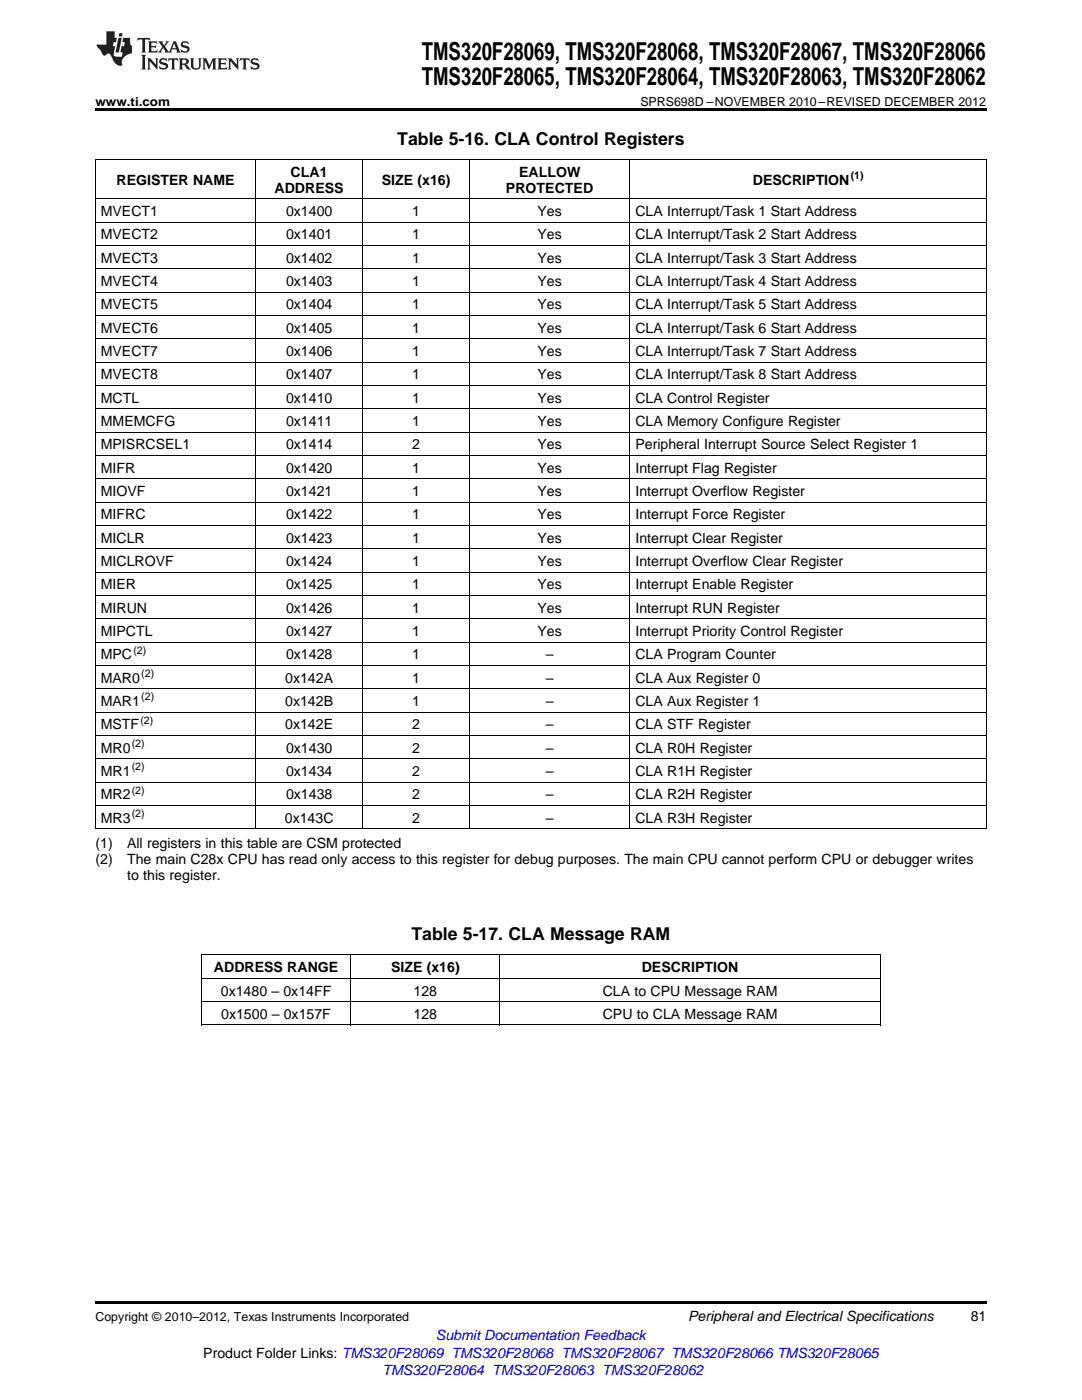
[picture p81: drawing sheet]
<svg xmlns="http://www.w3.org/2000/svg" width="216mm" height="279mm" viewBox="0 0 216 279" stroke-linecap="round" stroke-linejoin="round" font-family="sans-serif">
<defs><g id="words">
<g font-size="4.9">
<text x="84.2" y="12">TMS320F28069, TMS320F28068, TMS320F28067, TMS320F28066</text>
<text x="84.2" y="16.9">TMS320F28065, TMS320F28064, TMS320F28063, TMS320F28062</text>
</g>
<g font-size="3.5">
<text x="79.3" y="28.9">Table 5-16. CLA Control Registers</text>
<text x="82.1" y="187.7">Table 5-17. CLA Message RAM</text>
</g>
<g font-size="2.8">
<text x="58" y="35.3">CLA1</text>
<text x="103.6" y="35.3">EALLOW</text>
<text x="23.2" y="36.9">REGISTER NAME</text>
<text x="54.8" y="38.5">ADDRESS</text>
<text x="76.2" y="36.9">SIZE (x16)</text>
<text x="101" y="38.5">PROTECTED</text>
<text x="150.2" y="36.9">DESCRIPTION</text>
<text x="20.1" y="43.1">MVECT1</text>
<text x="20.1" y="47.8">MVECT2</text>
<text x="57.1" y="43.1">0x1400</text>
<text x="57.1" y="47.8">0x1401</text>
<text x="82.3" y="43.1">1</text>
<text x="82.3" y="47.8">1</text>
<text x="107.2" y="43.1">Yes</text>
<text x="107.2" y="47.8">Yes</text>
<text x="126.8" y="43.1">CLA Interrupt/Task 1 Start Address</text>
<text x="126.8" y="47.8">CLA Interrupt/Task 2 Start Address</text>
<text x="20.1" y="52.4">MVECT3</text>
<text x="57.1" y="52.4">0x1402</text>
<text x="82.3" y="52.4">1</text>
<text x="107.2" y="52.4">Yes</text>
<text x="126.8" y="52.4">CLA Interrupt/Task 3 Start Address</text>
<text x="20.1" y="57.1">MVECT4</text>
<text x="57.1" y="57.1">0x1403</text>
<text x="82.3" y="57.1">1</text>
<text x="107.2" y="57.1">Yes</text>
<text x="126.8" y="57.1">CLA Interrupt/Task 4 Start Address</text>
<text x="20.1" y="61.7">MVECT5</text>
<text x="57.1" y="61.7">0x1404</text>
<text x="82.3" y="61.7">1</text>
<text x="107.2" y="61.7">Yes</text>
<text x="126.8" y="61.7">CLA Interrupt/Task 5 Start Address</text>
<text x="20.1" y="66.4">MVECT6</text>
<text x="20.1" y="71">MVECT7</text>
<text x="57.1" y="66.4">0x1405</text>
<text x="57.1" y="71">0x1406</text>
<text x="82.3" y="66.4">1</text>
<text x="82.3" y="71">1</text>
<text x="107.2" y="66.4">Yes</text>
<text x="107.2" y="71">Yes</text>
<text x="126.8" y="66.4">CLA Interrupt/Task 6 Start Address</text>
<text x="126.8" y="71">CLA Interrupt/Task 7 Start Address</text>
<text x="20.1" y="75.7">MVECT8</text>
<text x="57.1" y="75.7">0x1407</text>
<text x="82.3" y="75.7">1</text>
<text x="107.2" y="75.7">Yes</text>
<text x="126.8" y="75.7">CLA Interrupt/Task 8 Start Address</text>
<text x="20.1" y="80.4">MCTL</text>
<text x="57.1" y="80.4">0x1410</text>
<text x="82.3" y="80.4">1</text>
<text x="107.2" y="80.4">Yes</text>
<text x="126.8" y="80.4">CLA Control Register</text>
<text x="20.1" y="85">MMEMCFG</text>
<text x="20.1" y="89.7">MPISRCSEL1</text>
<text x="57.1" y="85">0x1411</text>
<text x="57.1" y="89.7">0x1414</text>
<text x="82.3" y="85">1</text>
<text x="82.3" y="89.7">2</text>
<text x="107.2" y="85">Yes</text>
<text x="107.2" y="89.7">Yes</text>
<text x="126.8" y="85">CLA Memory Configure Register</text>
<text x="126.8" y="89.7">Peripheral Interrupt Source Select Register 1</text>
<text x="20.1" y="94.3">MIFR</text>
<text x="57.1" y="94.3">0x1420</text>
<text x="82.3" y="94.3">1</text>
<text x="107.2" y="94.3">Yes</text>
<text x="126.8" y="94.3">Interrupt Flag Register</text>
<text x="20.1" y="99">MIOVF</text>
<text x="57.1" y="99">0x1421</text>
<text x="82.3" y="99">1</text>
<text x="107.2" y="99">Yes</text>
<text x="126.8" y="99">Interrupt Overflow Register</text>
<text x="20.1" y="103.6">MIFRC</text>
<text x="57.1" y="103.6">0x1422</text>
<text x="82.3" y="103.6">1</text>
<text x="107.2" y="103.6">Yes</text>
<text x="126.8" y="103.6">Interrupt Force Register</text>
<text x="20.1" y="108.3">MICLR</text>
<text x="20.1" y="113">MICLROVF</text>
<text x="57.1" y="108.3">0x1423</text>
<text x="57.1" y="113">0x1424</text>
<text x="82.3" y="108.3">1</text>
<text x="82.3" y="113">1</text>
<text x="107.2" y="108.3">Yes</text>
<text x="107.2" y="113">Yes</text>
<text x="126.8" y="108.3">Interrupt Clear Register</text>
<text x="126.8" y="113">Interrupt Overflow Clear Register</text>
<text x="20.1" y="117.6">MIER</text>
<text x="57.1" y="117.6">0x1425</text>
<text x="82.3" y="117.6">1</text>
<text x="107.2" y="117.6">Yes</text>
<text x="126.8" y="117.6">Interrupt Enable Register</text>
<text x="20.1" y="122.3">MIRUN</text>
<text x="57.1" y="122.3">0x1426</text>
<text x="82.3" y="122.3">1</text>
<text x="107.2" y="122.3">Yes</text>
<text x="126.8" y="122.3">Interrupt RUN Register</text>
<text x="20.1" y="126.9">MIPCTL</text>
<text x="20.1" y="131.6">MPC</text>
<text x="57.1" y="126.9">0x1427</text>
<text x="57.1" y="131.6">0x1428</text>
<text x="82.3" y="126.9">1</text>
<text x="82.3" y="131.6">1</text>
<text x="107.2" y="126.9">Yes</text>
<text x="108.9" y="131.6">–</text>
<text x="126.8" y="126.9">Interrupt Priority Control Register</text>
<text x="126.8" y="131.6">CLA Program Counter</text>
<text x="20.1" y="136.2">MAR0</text>
<text x="56.9" y="136.2">0x142A</text>
<text x="82.3" y="136.2">1</text>
<text x="108.9" y="136.2">–</text>
<text x="126.8" y="136.2">CLA Aux Register 0</text>
<text x="20.1" y="140.9">MAR1</text>
<text x="56.9" y="140.9">0x142B</text>
<text x="82.3" y="140.9">1</text>
<text x="108.9" y="140.9">–</text>
<text x="126.8" y="140.9">CLA Aux Register 1</text>
<text x="20.1" y="145.6">MSTF</text>
<text x="56.9" y="145.6">0x142E</text>
<text x="82.3" y="145.6">2</text>
<text x="108.9" y="145.6">–</text>
<text x="126.8" y="145.6">CLA STF Register</text>
<text x="20.1" y="150.2">MR0</text>
<text x="20.1" y="154.9">MR1</text>
<text x="57.1" y="150.2">0x1430</text>
<text x="57.1" y="154.9">0x1434</text>
<text x="82.3" y="150.2">2</text>
<text x="82.3" y="154.9">2</text>
<text x="108.9" y="150.2">–</text>
<text x="108.9" y="154.9">–</text>
<text x="126.8" y="150.2">CLA R0H Register</text>
<text x="126.8" y="154.9">CLA R1H Register</text>
<text x="20.1" y="159.5">MR2</text>
<text x="57.1" y="159.5">0x1438</text>
<text x="82.3" y="159.5">2</text>
<text x="108.9" y="159.5">–</text>
<text x="126.8" y="159.5">CLA R2H Register</text>
<text x="20.1" y="164.2">MR3</text>
<text x="56.8" y="164.2">0x143C</text>
<text x="82.3" y="164.2">2</text>
<text x="108.9" y="164.2">–</text>
<text x="126.8" y="164.2">CLA R3H Register</text>
<text x="19" y="169.3">(1)</text>
<text x="19" y="172.5">(2)</text>
<text x="25.4" y="169.3">All registers in this table are CSM protected</text>
<text x="25.4" y="172.5">The main C28x CPU has read only access to this register for debug purposes. The main CPU cannot perform CPU or debugger writes</text>
<text x="25.4" y="175.7">to this register.</text>
<text x="42.7" y="194">ADDRESS RANGE</text>
<text x="78" y="194">SIZE (x16)</text>
<text x="128.1" y="194">DESCRIPTION</text>
<text x="44.1" y="198.7">0x1480 – 0x14FF</text>
<text x="44.1" y="203.3">0x1500 – 0x157F</text>
<text x="82.5" y="198.7">128</text>
<text x="82.5" y="203.3">128</text>
<text x="120.3" y="198.7">CLA to CPU Message RAM</text>
<text x="120.3" y="203.3">CPU to CLA Message RAM</text>
<text x="137.3" y="263.6">Peripheral and Electrical Specifications</text>
<text x="193.7" y="263.6">81</text>
<text x="40.6" y="270.9">Product Folder Links: TMS320F28069 TMS320F28068 TMS320F28067 TMS320F28066 TMS320F28065</text>
</g>
<g font-size="2.8" fill="#00f">
<text x="87" y="267.4">Submit Documentation Feedback</text>
<text x="76.3" y="274.5">TMS320F28064 TMS320F28063 TMS320F28062</text>
</g>
<g font-size="2.5">
<text x="19" y="21.1">www.ti.com</text>
<text x="127.8" y="21.1">SPRS698D –NOVEMBER 2010–REVISED DECEMBER 2012</text>
<text x="19" y="263.6">Copyright © 2010–2012, Texas Instruments Incorporated</text>
</g>
<g font-size="2.1">
<text x="169.7" y="35.7">(1)</text>
<text x="26.6" y="130.5">(2)</text>
<text x="28.2" y="135.1">(2)</text>
<text x="28.2" y="139.8">(2)</text>
<text x="26.3" y="149.1">(2)</text>
<text x="28" y="144.4">(2)</text>
<text x="26.3" y="153.7">(2)</text>
<text x="26.3" y="158.4">(2)</text>
<text x="26.3" y="163.1">(2)</text>
</g>
</g></defs>
<path d="M19 21.6h177.8v.6h-177.8zM19 259.7h177.8v.5h-177.8z" fill="#000"/>
<g fill="none" stroke="#000" stroke-width=".2">
<path d="M19 39.7h177.8M19 31.8h177.8M19.1 31.9v133.6M51 31.9v133.6M72.3 31.9v133.6M93.6 31.9v133.6M125.7 31.9v133.6M196.8 31.9v133.6M19 58.3h177.8M19 53.6h177.8M19 49h177.8M19 44.3h177.8"/>
<path d="M19 76.9h177.8M19 72.3h177.8M19 67.6h177.8M19 63h177.8M19 95.5h177.8M19 90.9h177.8M19 86.2h177.8M19 81.6h177.8M19 118.8h177.8M19 114.2h177.8M19 109.5h177.8M19 104.9h177.8"/>
<path d="M19 100.2h177.8M19 137.5h177.8M19 132.8h177.8M19 128.1h177.8M19 123.5h177.8M19 156.1h177.8M19 151.4h177.8M19 146.8h177.8M19 142.1h177.8M19 165.4h177.8M19 160.7h177.8M40.2 199.9h135.4"/>
<path d="M40.2 195.2h135.4M40.2 190.6h135.4M40.3 190.6v14M69.9 190.6v14M99.7 190.6v14M175.6 190.6v14M40.2 204.6h135.5"/>
</g>
<g fill="#231f20">
<path d="M27.5 7.6l-.1 .5 .4-.2h.6v.1v2.1l-.2 .4h1l-.3-.4v-2.1l.1-.1h.5l.5 .2-.2-.5zM29.5 8.3l.2 .3v1.5l-.2 .4h1.8l.2-.6a1.04 1.04 0 0 1-1.3 .2v-.7h.6l.3 .2v-.6l-.3 .2h-.6v-.6l.8-.1 .4 .3-.2-.5zM31.5 8.3l.9 1.1-.9 1.1h.8l-.2-.2 .5-.7 .4 .7-.2 .2h1.5l-.1-.2 .1-.4h.9l.1 .4-.2 .2h1l-.3-.3-.7-1.9h-.5l-.9 2-.8-1 .9-1h-.8l.1 .3-.3 .5-.4-.6 .2-.2zM34.7 8.6l.4 1h-.7zM36.3 8.4a.63 .63 0 0 0-.2 .7 .63 .63 0 0 0 .6 .4l.6 .2 .1 .2a.75 .75 0 0 1-.7 .4 .75 .75 0 0 1-.6-.5l.1 .7 .1-.1a1.11 1.11 0 0 0 1.5-.6 1.13 1.13 0 0 0-1.2-.8l-.1-.4a1.04 1.04 0 0 1 1.2 .2l-.2-.5-.1 .1-.5-.2zM28.2 10.9l.2 .4v2.2l-.2 .4h1l-.3-.4v-2.2l.3-.4zM29.3 11.6l.3 .4v1.5l-.3 .4h.8l-.2-.4v-1.3l1.5 1.7v-1.9l.2-.4h-.7l.2 .4v.9l-1.1-1.3zM32 11.8a.62 .62 0 0 0-.2 .7 .62 .62 0 0 0 .6 .4l.6 .1 .1 .3a.76 .76 0 0 1-.7 .3 .76 .76 0 0 1-.6-.4l.1 .7 .1-.1a1.11 1.11 0 0 0 1.5-.6 1.13 1.13 0 0 0-1.2-.8l-.1-.4a1.04 1.04 0 0 1 1.2 .2l-.2-.6-.1 .1-.5-.1zM33.7 11.6l-.2 .6a.61 .61 0 0 1 .8-.3v1.6l-.2 .4h.9l-.2-.4v-1.6a.63 .63 0 0 1 .8 .3l-.2-.6zM35.6 11.6l.3 .4v1.5l-.3 .4h1l-.2-.2v-.8l.5 .2a.76 .76 0 0 0 1.2 .7l-1-1a.58 .58 0 0 0 .6-.5 .58 .58 0 0 0-.5-.6zM36.4 11.9h.1a.45 .45 0 0 1 .5 .1 .45 .45 0 0 1 .1 .5l-.7 .2zM37.9 11.6l.2 .2a2.17 2.17 0 0 0 .3 1.9 .99 .99 0 0 0 1.6-.6v-1.1l.2-.4h-.7l.2 .2a1.92 1.92 0 0 1-.2 1.8 .6 .6 0 0 1-.9-.5v-1.1l.2-.4zM40.4 11.6l.2 .4v1.5l-.2 .4h.7l-.2-.4v-1.4l.8 1.8 .8-1.8v1.4l-.2 .4h.9l-.2-.4v-1.5l.2-.4h-.8l-.6 1.5-.6-1.5zM43.4 11.6l.2 .4v1.5l-.2 .4h1.8l.2-.6a1.04 1.04 0 0 1-1.3 .1v-.6h.5l.4 .2v-.6l-.4 .2h-.5v-.7h.8l.3 .3-.1-.6zM45.5 11.6l.2 .4v1.5l-.2 .4h.7l-.2-.4v-1.3l1.5 1.7v-1.9l.2-.4h-.7l.2 .4v.9l-1.1-1.3zM47.9 11.6l-.1 .6a.61 .61 0 0 1 .8-.3v1.6l-.3 .4h1l-.3-.4 .1-1.6a.63 .63 0 0 1 .7 .3l-.1-.6zM50.2 11.8a.62 .62 0 0 0-.2 .7 .62 .62 0 0 0 .6 .4l.6 .1 .2 .3a.76 .76 0 0 1-.8 .3 .76 .76 0 0 1-.6-.4l.1 .7 .2-.1a1.11 1.11 0 0 0 1.5-.6 1.13 1.13 0 0 0-1.3-.8l-.1-.4a1.04 1.04 0 0 1 1.2 .2l-.1-.6-.2 .1-.5-.1z"/>
<path d="M21.2 6.3v2.6h-1.9l.1 .4 .7 .9a.91 .91 0 0 0 1 .8 .56 .56 0 0 1 .5-.3 .56 .56 0 0 1 .5 .3l.4 .8a1.53 1.53 0 0 0 1.9 1.2 1.54 1.54 0 0 1 1-2.1l.9-.3v-1.4a1.52 1.52 0 0 1-.3-1.6h-1.4l-.2 .8h.5l-.2 .8h-.4l-.2 1v.2l.4 .1-.2 .8a1.93 1.93 0 0 1-1.6-.3l.3-1.8h-.5l.2-.8h.4l.2-.8h-.4v-1.3zM23.6 7.6l-.6 2.9h.7l.6-2.9zM23.8 6.6l-.1 .7h.6l.2-.7z"/>
</g>
<use href="#words"/>
</svg>
